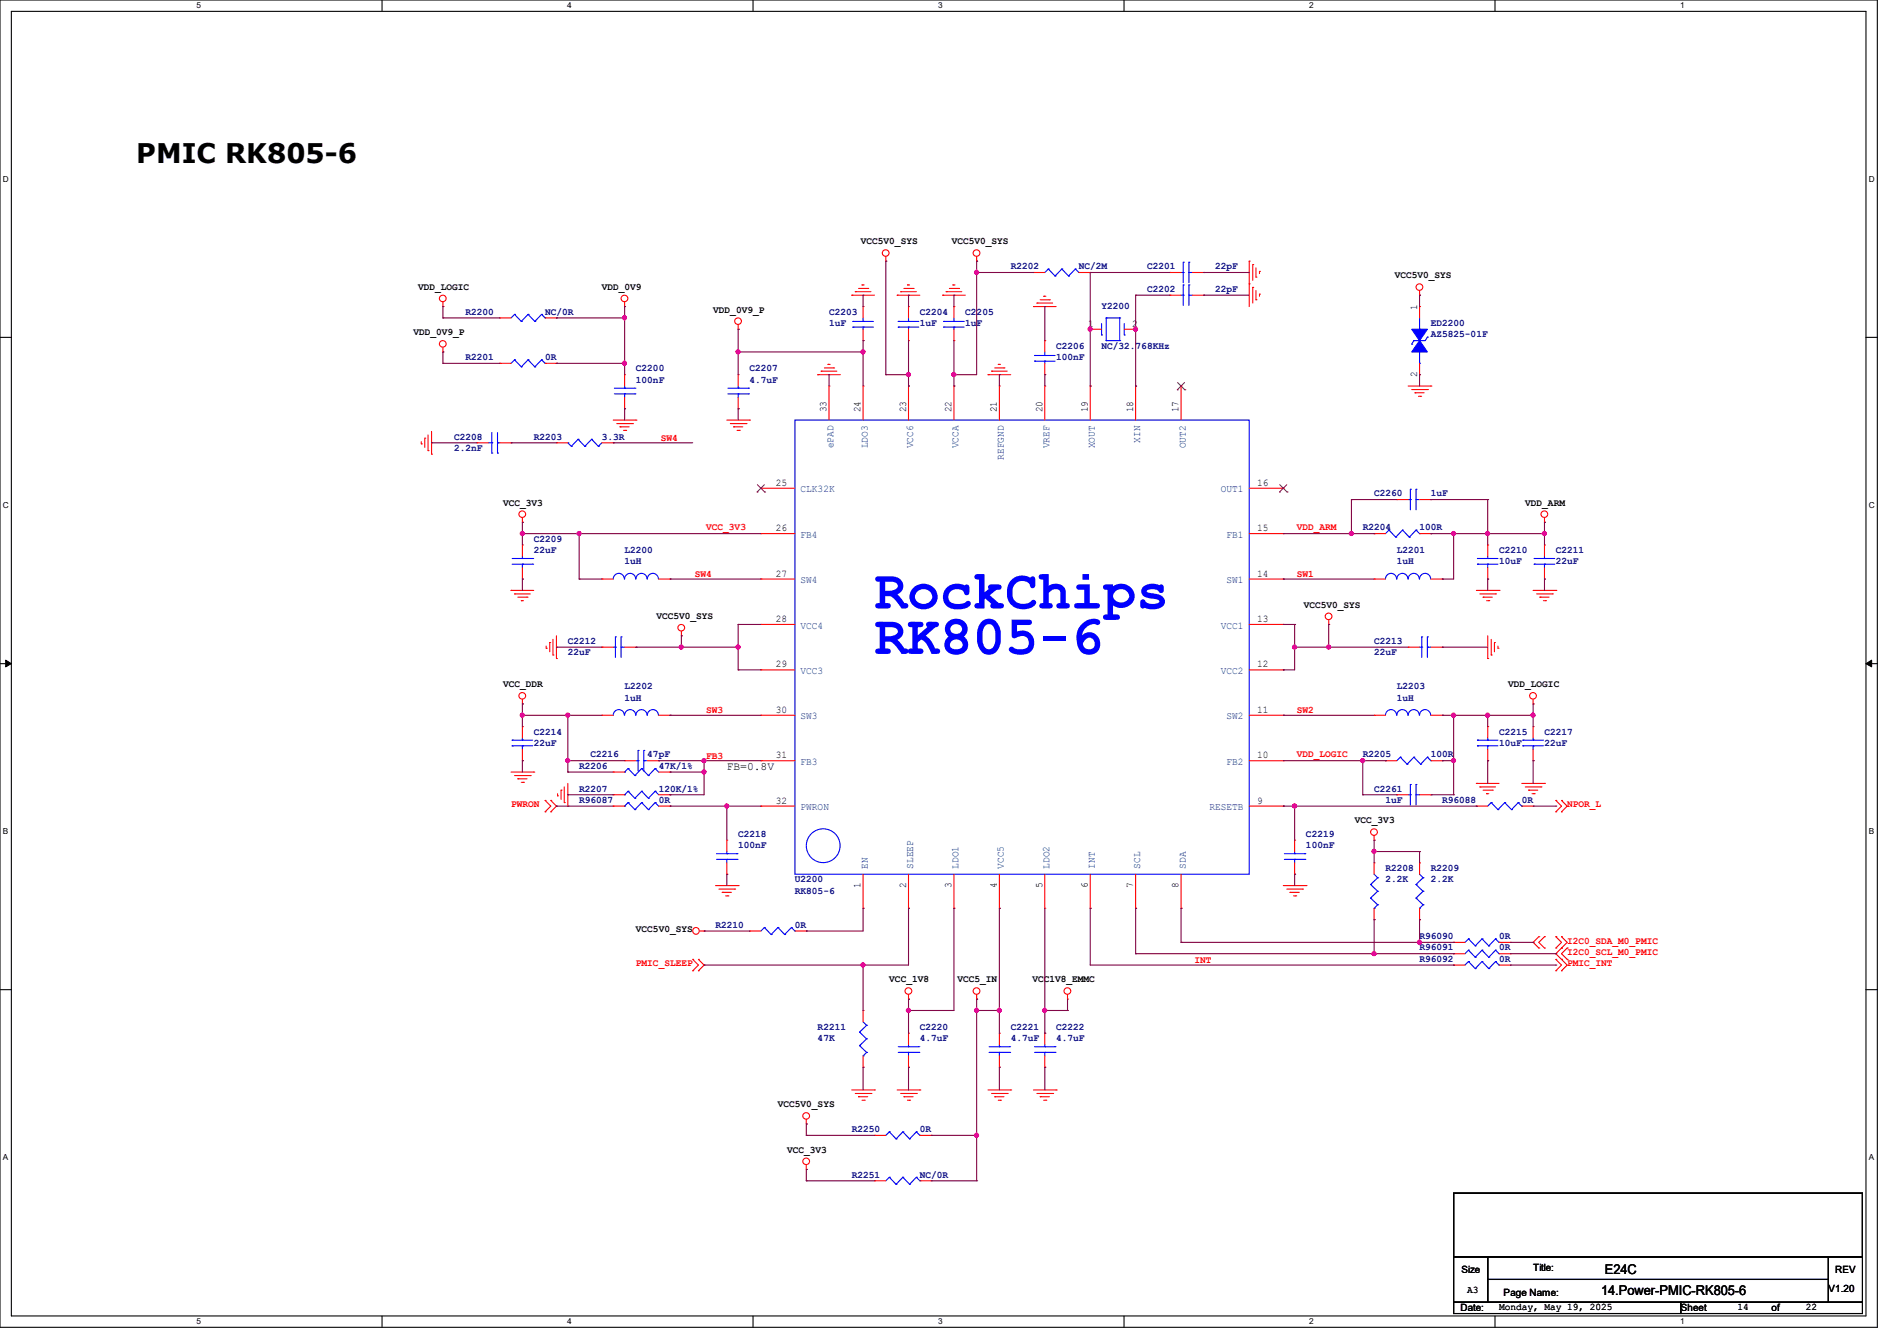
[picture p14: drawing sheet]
<svg xmlns="http://www.w3.org/2000/svg" width="297mm" height="210mm" viewBox="0 0 297 210" stroke-linecap="round" stroke-linejoin="round" font-family="sans-serif">
<defs><g id="words">
<g font-size="8.5" fill="#00f">
<text x="136.9" y="95.3">RockChips</text>
<text x="136.9" y="102.4">RK805-6</text>
</g>
<text font-size="4.2" x="21.3" y="25.6">PMIC RK805-6</text>
<g font-size="2.1">
<text x="250.7" y="202.9">14.Power-PMIC-RK805-6</text>
<text x="251.2" y="199.5">E24C</text>
</g>
<text font-size="1.8" x="113.8" y="120.5">FB=0.8V</text>
<g font-size="1.6">
<text x="134.8" y="38.3">VCC5V0_SYS</text>
<text x="149" y="38.3">VCC5V0_SYS</text>
<text x="65.4" y="45.4">VDD_LOGIC</text>
<text x="94.2" y="45.4">VDD_0V9</text>
<text x="218.4" y="43.6">VCC5V0_SYS</text>
<text x="64.7" y="52.5">VDD_0V9_P</text>
<text x="111.7" y="48.9">VDD_0V9_P</text>
<text x="170.3" y="51.2">1</text>
<text x="177.2" y="51.2">2</text>
<text x="221.9" y="48.6" transform="rotate(-90 221.9 48.6)">1</text>
<text x="221.9" y="59" transform="rotate(-90 221.9 59)">2</text>
<text x="129.4" y="64.6" transform="rotate(-90 129.4 64.6)">33</text>
<text x="134.7" y="64.6" transform="rotate(-90 134.7 64.6)">24</text>
<text x="141.9" y="64.6" transform="rotate(-90 141.9 64.6)">23</text>
<text x="149" y="64.6" transform="rotate(-90 149 64.6)">22</text>
<text x="156.1" y="64.6" transform="rotate(-90 156.1 64.6)">21</text>
<text x="163.2" y="64.6" transform="rotate(-90 163.2 64.6)">20</text>
<text x="170.3" y="64.6" transform="rotate(-90 170.3 64.6)">19</text>
<text x="177.4" y="64.6" transform="rotate(-90 177.4 64.6)">18</text>
<text x="184.5" y="64.6" transform="rotate(-90 184.5 64.6)">17</text>
<text x="121.5" y="76.1">25</text>
<text x="196.8" y="76.1">16</text>
<text x="78.8" y="79.2">VCC_3V3</text>
<text x="121.5" y="83.2">26</text>
<text x="196.8" y="83.2">15</text>
<text x="238.8" y="79.2">VDD_ARM</text>
<text x="121.5" y="90.3">27</text>
<text x="196.8" y="90.3">14</text>
<text x="204.1" y="95.2">VCC5V0_SYS</text>
<text x="102.8" y="96.9">VCC5V0_SYS</text>
<text x="121.5" y="97.4">28</text>
<text x="196.8" y="97.4">13</text>
<text x="78.8" y="107.6">VCC_DDR</text>
<text x="121.5" y="104.5">29</text>
<text x="196.8" y="104.5">12</text>
<text x="236.1" y="107.6">VDD_LOGIC</text>
<text x="121.5" y="111.6">30</text>
<text x="196.8" y="111.6">11</text>
<text x="121.5" y="118.7">31</text>
<text x="196.8" y="118.7">10</text>
<text x="121.5" y="125.9">32</text>
<text x="196.8" y="125.9">9</text>
<text x="212.1" y="128.9">VCC_3V3</text>
<text x="134.7" y="139" transform="rotate(-90 134.7 139)">1</text>
<text x="141.9" y="139" transform="rotate(-90 141.9 139)">2</text>
<text x="149" y="139" transform="rotate(-90 149 139)">3</text>
<text x="156.1" y="139" transform="rotate(-90 156.1 139)">4</text>
<text x="163.2" y="139" transform="rotate(-90 163.2 139)">5</text>
<text x="170.3" y="139" transform="rotate(-90 170.3 139)">6</text>
<text x="177.4" y="139" transform="rotate(-90 177.4 139)">7</text>
<text x="184.5" y="139" transform="rotate(-90 184.5 139)">8</text>
<text x="99.6" y="146">VCC5V0_SYS</text>
<text x="139.2" y="153.8">VCC_1V8</text>
<text x="149.9" y="153.8">VCC5_IN</text>
<text x="161.6" y="153.8">VCC1V8_EMMC</text>
<text x="121.8" y="173.4">VCC5V0_SYS</text>
<text x="123.2" y="180.5">VCC_3V3</text>
<text x="228.8" y="199.3">Size</text>
<text x="229.7" y="202.5">A3</text>
<text x="235.4" y="202.9">Page Name:</text>
<text x="240" y="199">Title:</text>
<text x="286.3" y="202.4">V1.20</text>
<text x="287.3" y="199.3">REV</text>
<text x="228.6" y="205.4">Date:</text>
<text x="234.7" y="205.1">Monday, May 19, 2025</text>
<text x="263.1" y="205.4">Sheet</text>
<text x="272" y="205.1">14</text>
<text x="277.4" y="205.4">of</text>
<text x="282.7" y="205.1">22</text>
</g>
<g font-size="1.6" fill="#00007f">
<text x="158.2" y="42.2">R2202</text>
<text x="168.9" y="42.2">NC/2M</text>
<text x="179.6" y="45.7">C2202</text>
<text x="179.6" y="42.2">C2201</text>
<text x="190.2" y="45.7">22pF</text>
<text x="190.2" y="42.2">22pF</text>
<text x="72.9" y="49.3">R2200</text>
<text x="85.3" y="49.3">NC/0R</text>
<text x="129.8" y="49.3">C2203</text>
<text x="129.8" y="51.1">1uF</text>
<text x="144" y="49.3">C2204</text>
<text x="144" y="51.1">1uF</text>
<text x="151.1" y="49.3">C2205</text>
<text x="151.1" y="51.1">1uF</text>
<text x="172.5" y="48.4">Y2200</text>
<text x="224" y="51.1">ED2200</text>
<text x="224" y="52.8">AZ5825-01F</text>
<text x="72.9" y="56.4">R2201</text>
<text x="85.3" y="56.4">0R</text>
<text x="99.6" y="58.2">C2200</text>
<text x="99.6" y="59.9">100nF</text>
<text x="117.3" y="58.2">C2207</text>
<text x="117.3" y="59.9">4.7uF</text>
<text x="165.4" y="54.6">C2206</text>
<text x="165.4" y="56.4">100nF</text>
<text x="172.5" y="54.6">NC/32.768KHz</text>
<text x="71.1" y="68.8">C2208</text>
<text x="71.1" y="70.6">2.2nF</text>
<text x="83.6" y="68.8">R2203</text>
<text x="94.2" y="68.8">3.3R</text>
<text x="215.1" y="77.7">C2260</text>
<text x="224" y="77.7">1uF</text>
<text x="213.4" y="83.1">R2204</text>
<text x="222.3" y="83.1">100R</text>
<text x="83.6" y="84.8">C2209</text>
<text x="83.6" y="86.6">22uF</text>
<text x="97.8" y="86.6">L2200</text>
<text x="97.8" y="88.4">1uH</text>
<text x="218.7" y="86.6">L2201</text>
<text x="218.7" y="88.4">1uH</text>
<text x="234.7" y="86.6">C2210</text>
<text x="234.7" y="88.4">10uF</text>
<text x="243.6" y="86.6">C2211</text>
<text x="243.6" y="88.4">22uF</text>
<text x="88.9" y="100.8">C2212</text>
<text x="215.1" y="100.8">C2213</text>
<text x="88.9" y="102.6">22uF</text>
<text x="97.8" y="108">L2202</text>
<text x="215.1" y="102.6">22uF</text>
<text x="218.7" y="108">L2203</text>
<text x="97.8" y="109.7">1uH</text>
<text x="218.7" y="109.7">1uH</text>
<text x="83.6" y="115.1">C2214</text>
<text x="83.6" y="116.8">22uF</text>
<text x="92.5" y="118.6">C2216</text>
<text x="101.3" y="118.6">47pF</text>
<text x="213.4" y="118.6">R2205</text>
<text x="224" y="118.6">100R</text>
<text x="234.7" y="115.1">C2215</text>
<text x="234.7" y="116.8">10uF</text>
<text x="241.8" y="115.1">C2217</text>
<text x="241.8" y="116.8">22uF</text>
<text x="90.7" y="125.7">R96087</text>
<text x="90.7" y="124">R2207</text>
<text x="90.7" y="120.4">R2206</text>
<text x="103.1" y="124">120K/1%</text>
<text x="103.1" y="120.4">47K/1%</text>
<text x="103.1" y="125.7">0R</text>
<text x="215.1" y="124">C2261</text>
<text x="216.9" y="125.7">1uF</text>
<text x="225.8" y="125.7">R96088</text>
<text x="238.3" y="125.7">0R</text>
<text x="115.6" y="131.1">C2218</text>
<text x="204.5" y="131.1">C2219</text>
<text x="115.6" y="132.8">100nF</text>
<text x="204.5" y="132.8">100nF</text>
<text x="216.9" y="136.4">R2208</text>
<text x="224" y="136.4">R2209</text>
<text x="124.5" y="138.2">U2200</text>
<text x="124.5" y="140">RK805-6</text>
<text x="216.9" y="138.2">2.2K</text>
<text x="224" y="138.2">2.2K</text>
<text x="112" y="145.3">R2210</text>
<text x="124.5" y="145.3">0R</text>
<text x="222.2" y="147.1">R96090</text>
<text x="222.2" y="148.8">R96091</text>
<text x="234.7" y="147.1">0R</text>
<text x="234.7" y="148.8">0R</text>
<text x="222.2" y="150.6">R96092</text>
<text x="234.7" y="150.6">0R</text>
<text x="128" y="161.3">R2211</text>
<text x="144" y="161.3">C2220</text>
<text x="158.2" y="161.3">C2221</text>
<text x="165.4" y="161.3">C2222</text>
<text x="128" y="163.1">47K</text>
<text x="144" y="163.1">4.7uF</text>
<text x="158.2" y="163.1">4.7uF</text>
<text x="165.4" y="163.1">4.7uF</text>
<text x="133.3" y="177.3">R2250</text>
<text x="144" y="177.3">0R</text>
<text x="133.3" y="184.4">R2251</text>
<text x="144" y="184.4">NC/0R</text>
</g>
<g font-size="1.6" fill="#f00">
<text x="103.5" y="69">SW4</text>
<text x="110.6" y="83">VCC_3V3</text>
<text x="203" y="83">VDD_ARM</text>
<text x="108.8" y="90.3">SW4</text>
<text x="203" y="90.3">SW1</text>
<text x="110.6" y="111.7">SW3</text>
<text x="203" y="111.7">SW2</text>
<text x="110.6" y="118.8">FB3</text>
<text x="203" y="118.6">VDD_LOGIC</text>
<text x="80" y="126.5">PWRON</text>
<text x="245.4" y="126.5">NPOR_L</text>
<text x="245.4" y="147.8">I2C0_SDA_M0_PMIC</text>
<text x="245.4" y="149.6">I2C0_SCL_M0_PMIC</text>
<text x="99.6" y="151.3">PMIC_SLEEP</text>
<text x="187" y="150.8">INT</text>
<text x="245.4" y="151.3">PMIC_INT</text>
</g>
<g font-size="1.6" fill="#003f7f">
<text x="130.5" y="70.2" transform="rotate(-90 130.5 70.2)">ePAD</text>
<text x="135.8" y="70.2" transform="rotate(-90 135.8 70.2)">LDO3</text>
<text x="143" y="70.2" transform="rotate(-90 143 70.2)">VCC6</text>
<text x="150.1" y="70.2" transform="rotate(-90 150.1 70.2)">VCCA</text>
<text x="164.3" y="70.2" transform="rotate(-90 164.3 70.2)">VREF</text>
<text x="171.4" y="70.2" transform="rotate(-90 171.4 70.2)">XOUT</text>
<text x="178.5" y="69.3" transform="rotate(-90 178.5 69.3)">XIN</text>
<text x="185.6" y="70.2" transform="rotate(-90 185.6 70.2)">OUT2</text>
<text x="125.3" y="77.1">CLK32K</text>
<text x="157.2" y="72" transform="rotate(-90 157.2 72)">REFGND</text>
<text x="191.1" y="77.1">OUT1</text>
<text x="125.3" y="84.2">FB4</text>
<text x="192" y="84.2">FB1</text>
<text x="125.3" y="91.3">SW4</text>
<text x="192" y="91.3">SW1</text>
<text x="125.3" y="98.4">VCC4</text>
<text x="191.1" y="98.4">VCC1</text>
<text x="125.3" y="105.5">VCC3</text>
<text x="191.1" y="105.5">VCC2</text>
<text x="125.3" y="112.7">SW3</text>
<text x="192" y="112.7">SW2</text>
<text x="125.3" y="119.8">FB3</text>
<text x="192" y="119.8">FB2</text>
<text x="125.3" y="126.9">PWRON</text>
<text x="189.4" y="126.9">RESETB</text>
<text x="135.8" y="136" transform="rotate(-90 135.8 136)">EN</text>
<text x="143" y="136" transform="rotate(-90 143 136)">SLEEP</text>
<text x="150.1" y="136" transform="rotate(-90 150.1 136)">LDO1</text>
<text x="157.2" y="136" transform="rotate(-90 157.2 136)">VCC5</text>
<text x="164.3" y="136" transform="rotate(-90 164.3 136)">LDO2</text>
<text x="171.4" y="136" transform="rotate(-90 171.4 136)">INT</text>
<text x="178.5" y="136" transform="rotate(-90 178.5 136)">SCL</text>
<text x="185.6" y="136" transform="rotate(-90 185.6 136)">SDA</text>
</g>
<g font-size="1.3">
<text x="30.8" y="1.3">5</text>
<text x="88.8" y="1.3">4</text>
<text x="146.9" y="1.3">3</text>
<text x="205" y="1.3">2</text>
<text x="263.1" y="1.3">1</text>
<text x=".5" y="28.4">D</text>
<text x="292.6" y="28.4">D</text>
<text x=".5" y="79.5">C</text>
<text x="292.6" y="79.5">C</text>
<text x=".5" y="130.6">B</text>
<text x="292.6" y="130.6">B</text>
<text x=".5" y="181.7">A</text>
<text x="292.6" y="181.7">A</text>
<text x="30.8" y="207.4">5</text>
<text x="88.8" y="207.4">4</text>
<text x="146.9" y="207.4">3</text>
<text x="205" y="207.4">2</text>
<text x="263.1" y="207.4">1</text>
</g>
</g></defs>
<g fill="none" stroke="#000" stroke-width=".17">
<path d="M0 0h293.9v207.9h-293.9zM1.8 1.8h290.3v204.3h-290.3zM59.8 0v1.8M117.9 0v1.8M176 0v1.8M234.1 0v1.8M0 52.8h1.8M292.1 52.8h1.8M0 103.9h1.8M292.1 103.9h1.8M0 155h1.8M292.1 155h1.8"/>
<path d="M227.6 186.9h64v9.9h-64zM227.6 196.8h5.3v7.1h-5.3zM232.9 196.8h53.4v3.6h-53.4zM286.3 196.8h5.3v7.1h-5.3zM59.8 206.1v1.8M117.9 206.1v1.8M176 206.1v1.8M227.6 203.9h35.5v1.8h-35.5zM232.9 200.4h53.4v3.5h-53.4zM234.1 206.1v1.8M263.1 203.9h28.5v1.8h-28.5z"/>
</g>
<path d="M.9 103.4l.9 .5-.9 .5zM292.1 103.9l.9-.5v1z" fill="#000"/>
<path d="M.9 103.4l.9 .5-.9 .5zM292.1 103.9l.9-.5v1z" fill="none" stroke="#000" stroke-width=".16"/>
<g fill="none" stroke="#f00" stroke-width=".17">
<path d="M69.3 48h.1M69.3 55.1h.1M69.3 47.3v.7M69.3 54.4v.7M97.8 48h.1M97.8 47.3v.7M115.6 51.6h.1M115.6 50.8v.8M128 58.7h.1M128 58.7h3.6M128.6 58.1h.1M128.6 58.1h2.4"/>
<path d="M129.1 57.6h1.4M129.6 57.1h.1M129.6 57.1h.4M130.5 57.6h.1M133.4 46.2h.1M133.4 46.2h3.5M133.9 45.7h.1M133.9 45.7h2.5M134.4 45.2h1.4M135 44.6h.1M135 44.6h.3M135.8 45.2h.1"/>
<path d="M138.7 40.9h.1M138.7 40.2v.7M140.5 46.2h.1M140.5 46.2h3.5M141 45.7h.1M141 45.7h2.5M141.5 45.2h1.5M142.1 44.6h.1M142.1 44.6h.3M142.2 53.3h.1M142.2 48h.1M142.2 48v1.8"/>
<path d="M142.2 51.6v1.7M143 45.2h.1M147.6 46.2h.1M147.6 46.2h3.5M148.1 45.7h.1M148.1 45.7h2.5M148.6 45.2h1.5M149.2 44.6h.1M149.2 44.6h.3M150.1 45.2h.1M152.9 40.9h.1M152.9 40.2v.7"/>
<path d="M154.7 58.7h.1M154.7 58.7h3.5M155.2 58.1h.1M155.2 58.1h2.5M155.7 57.6h1.5M156.3 57.1h.1M156.3 57.1h.3M157.2 57.6h.1M161.8 48h.1M161.8 42.7h.1M161.8 48h3.6M161.8 42.7h1.8"/>
<path d="M162.3 47.5h.1M162.3 47.5h2.5M162.9 46.9h1.4M163.4 46.4h.1M163.4 46.4h.3M164.3 46.9h.1M168.9 42.7h1.8M170.7 42.7h.1M195.6 40.9h.1M195.6 44.5h.1M195.6 40.9v7.1M196.1 41.4h.1"/>
<path d="M196.1 45h.1M196.1 41.4v2.5M196.1 45v2.5M196.6 43.4h.1M196.6 46.9h.1M196.6 42v1.4M196.6 45.5v1.4M197.2 42.5h.1M197.2 46.1h.1M197.2 42.5v.3M197.2 46.1v.3M222.3 46.2h.1"/>
<path d="M222.3 45.5v.7M66 69.5h.1M66 69.2v.3M66.5 68.6h.1M66.5 68.6v1.5M67 70.6h.1M67 68.1v2.5M67.6 71.1h.1M67.6 67.6v3.5M74.7 69.3h.1M74.7 69.3h1.8M78.2 69.3h1.8"/>
<path d="M80 69.3h.1M96 65.8h3.6M96.6 66.3h2.4M97.1 66.8h.1M97.1 66.8h1.4M97.6 67.4h.4M98 67.4h.1M99 66.3h.1M99.6 65.8h.1M113.8 65.8h3.5M114.3 66.3h2.5M114.9 66.8h.1"/>
<path d="M114.9 66.8h1.4M115.4 67.4h.3M115.7 67.4h.1M116.8 66.3h.1M117.3 65.8h.1M220.5 60.5h3.5M221 61h2.5M221.5 61.5h.1M221.5 61.5h1.5M222.1 62.1h.3M222.4 62.1h.1M223.5 61h.1"/>
<path d="M224 60.5h.1M80 92.5h.1M80 92.5h3.6M80.6 93h.1M80.6 93h2.4M81.1 93.5h1.4M81.6 94.1h.1M81.6 94.1h.4M81.8 81.8h.1M81.8 81.1v.7M82.5 93.5h.1M87.1 99.6v3.5"/>
<path d="M106.7 99.6h.1M106.7 98.8v.8M208 97.8h.1M208 97.1v.7M231.1 92.5h3.6M231.7 93h2.4M232.2 93.5h.1M232.2 93.5h1.4M232.7 94.1h.4M232.9 85.3h.1M232.9 90.7h.1M232.9 85.3v1.8"/>
<path d="M232.9 88.9v1.8M232.9 99.6v3.5M233.1 94.1h.1M234.1 93h.1M234.7 92.5h.1M240 92.5h3.6M240.6 93h2.4M241.1 93.5h.1M241.1 93.5h1.4M241.6 94.1h.4M241.8 81.8h.1M241.8 81.1v.7"/>
<path d="M242 94.1h.1M243 93h.1M243.6 92.5h.1M81.8 110.2h.1M81.8 109.5v.7M85.5 101.5h.1M85.5 101.2v.3M86.1 100.6h.1M86.1 100.6v1.5M86.6 102.6h.1M86.6 100.1v2.5M87.1 103.1h.1"/>
<path d="M232.9 103.1h.1M233.5 102.6h.1M233.5 100.1v2.5M234 100.6h.1M234 100.6v1.5M234.5 101.5h.1M234.5 101.2v.3M240 110.2h.1M240 113.8h.1M240 119.1h.1M240 109.5v.7M240 113.8v1.8"/>
<path d="M240 117.3v1.8M80 120.9h3.6M80.6 121.5h2.4M81.1 122h.1M81.1 122h1.4M81.6 122.5h.4M82 122.5h.1M83 121.5h.1M83.6 120.9h.1M85.3 125.4h.1M85.3 127.1h.1M85.3 125.4l.9 .8-.9 .9"/>
<path d="M86.2 127.1h.1M86.2 125.4h.1M86.2 125.4l.9 .8-.9 .9M87.3 124.6h.1M87.3 124.3v.3M87.8 123.7h.1M87.8 123.7v1.5M88.3 125.7h.1M88.3 123.2v2.5M88.9 126.2h.1M88.9 122.7v3.5M96 126.2h.1"/>
<path d="M96 126.2h1.8M103.1 126.2h1.8M104.9 126.2h.1M112 138.7h3.6M112.6 139.2h2.4M113.1 139.7h.1M113.1 139.7h1.4M115 139.2h.1M115.6 138.7h.1M200.9 138.7h3.6M201.5 139.2h2.4M202 139.7h.1"/>
<path d="M202 139.7h1.4M203.9 139.2h.1M204.5 138.7h.1M215.1 131.6h.1M215.1 135.1h.1M215.1 130.9v.7M215.1 135.1v1.8M231.1 122.7h.1M231.1 122.7h3.6M231.7 123.2h.1M231.7 123.2h2.4M232.2 123.7h1.4"/>
<path d="M232.7 124.3h.1M232.7 124.3h.4M233.6 123.7h.1M238.3 122.7h3.5M238.8 123.2h2.5M239.3 123.7h.1M239.3 123.7h1.4M239.9 124.3h.3M240.2 124.3h.1M241.3 123.2h.1M241.8 122.7h.1M243.6 127.1h.1"/>
<path d="M243.6 125.4h.1M243.6 125.4l.9 .8-.9 .9M244.5 127.1h.1M244.5 125.4h.1M244.5 125.4l.9 .8-.9 .9M108.5 150.2h.1M108.5 152h.1M108.5 150.2l.8 .9-.8 .9M109.3 152h.1M109.3 150.2h.1M109.3 150.2l.9 .9-.9 .9M109.5 145.8h.7"/>
<path d="M110.2 145.8h.1M113.6 140.3h.4M114 140.3h.1M142.2 156.5h.1M142.2 155.7v.8M152.9 156.5h.1M152.9 155.7v.8M167.1 156.5h.1M167.1 155.7v.8M202.5 140.3h.4M202.9 140.3h.1M215.1 144h.1"/>
<path d="M215.1 142.2v1.8M227.6 147.6h.1M227.6 147.6h1.8M234.7 147.6h1.8M236.5 147.6h.1M240.9 146.7h.1M240.9 148.5h.1M240.9 146.7l-.9 .9 .9 .9M241.8 148.5h.1M241.8 146.7h.1M241.8 146.7l-.9 .9 .9 .9M243.6 148.5h.1"/>
<path d="M243.6 146.7h.1M243.6 150.2h.1M243.6 152h.1M243.6 150.2l.9 .9-.9 .9M243.6 146.7l.9 .9-.9 .9M244.5 148.5h.1M244.5 146.7h.1M244.5 150.2h.1M244.5 152h.1M244.5 146.7l.9 .9-1.8 1.8 1.8 1.7-.9 .9M245.4 150.2h.1M245.4 148.5h.1"/>
<path d="M245.4 148.5l-.9 .9 .9 .8M126.2 176h.1M126.2 175.3v.7M133.4 170.7h3.5M133.9 171.2h2.5M134.4 171.7h.1M134.4 171.7h1.4M135 172.3h.3M135.3 172.3h.1M136.4 171.2h.1M136.9 170.7h.1M140.5 170.7h3.5"/>
<path d="M141 171.2h2.5M141.5 171.7h.1M141.5 171.7h1.5M142.1 172.3h.3M142.2 161.8h.1M142.2 167.1h.1M142.2 161.8v1.8M142.2 165.4v1.7M142.4 172.3h.1M143.5 171.2h.1M144 170.7h.1M154.7 170.7h3.5"/>
<path d="M155.2 171.2h2.5M155.7 171.7h.1M155.7 171.7h1.5M156.3 172.3h.3M156.6 172.3h.1M157.7 171.2h.1M158.2 170.7h.1M161.8 170.7h3.6M162.3 171.2h2.5M162.9 171.7h.1M162.9 171.7h1.4M163.4 172.3h.3"/>
<path d="M163.7 172.3h.1M164.8 171.2h.1M165.4 170.7h.1M126.2 183.1h.1M126.2 182.4v.7"/>
<circle cx="138.7" cy="39.6" r=".52"/>
<circle cx="152.9" cy="39.6" r=".52"/>
<circle cx="69.3" cy="46.7" r=".52"/>
<circle cx="69.3" cy="53.8" r=".52"/>
<circle cx="97.8" cy="46.7" r=".52"/>
<circle cx="115.6" cy="50.3" r=".52"/>
<circle cx="222.2" cy="45" r=".52"/>
<circle cx="81.8" cy="80.5" r=".52"/>
<circle cx="106.7" cy="98.3" r=".52"/>
<circle cx="208" cy="96.5" r=".52"/>
<circle cx="241.8" cy="80.5" r=".52"/>
<circle cx="81.8" cy="109" r=".52"/>
<circle cx="240" cy="109" r=".52"/>
<circle cx="215.1" cy="130.3" r=".52"/>
<circle cx="109" cy="145.8" r=".52"/>
<circle cx="142.2" cy="155.2" r=".52"/>
<circle cx="152.9" cy="155.2" r=".52"/>
<circle cx="167.1" cy="155.2" r=".52"/>
<circle cx="126.2" cy="174.8" r=".52"/>
<circle cx="126.2" cy="181.9" r=".52"/>
</g>
<g fill="none" stroke="#00f" stroke-width=".17">
<path d="M140.6 50.3h.1M140.6 51.2h.1M140.6 50.3h3.2M140.6 51.2h3.2M142.2 51.2h.1M142.2 50.3h.1M142.2 49.8v.5M142.2 51.2v.4M164.1 42.1h.1M164.1 42.1l-.5 .6M164.1 42.1l1.1 1.1M165.2 43.2h.1"/>
<path d="M166.2 42.1h.1M166.2 42.1l-1 1.1M166.2 42.1l1.1 1.1M167.3 43.2h.1M168.4 42.1h.1M168.4 42.1l-1.1 1.1M168.4 42.1l.5 .6M168.9 42.7h.1M221.4 53.3h.1M221.4 53.3h1.7M222.3 51.6h.1M222.3 56.9h.1"/>
<path d="M222.3 49.8v1.8M222.3 55.1v1.8M76.5 69.3h.5M77 71h.1M77 69.3h.1M77 67.7v3.3M77.9 69.3h.1M77.9 71h.1M77.9 69.3h.3M77.9 67.7v3.3M231.3 88.4h.1M231.3 87.5h.1"/>
<path d="M231.3 88.4h3.2M231.3 87.5h3.2M232.9 87.5h.1M232.9 88.4h.1M232.9 87.1v.4M232.9 88.4v.5M238.4 116.8h.1M238.4 115.9h.1M238.4 116.8h3.2M238.4 115.9h3.2M240 115.9h.1M240 116.8h.1"/>
<path d="M240 115.6v.3M240 116.8v.5M97.8 126.2h.1M98.3 125.7h.1M98.3 125.7l1.1 1.1M98.3 125.7l-.5 .5M99.4 126.8h.1M100.5 125.7h.1M100.5 125.7l1 1.1M100.5 125.7l-1.1 1.1M101.5 126.8h.1M102.6 125.7h.1"/>
<path d="M102.6 125.7l.5 .5M102.6 125.7l-1.1 1.1M214.6 138.5h.1M214.6 138.5l1.1 1.1M215.1 136.9l.6 .6M215.7 137.5h.1M215.7 139.6h.1M215.7 137.5l-1.1 1M215.7 139.6l-1.1 1M214.6 140.6h.1M214.6 140.6l1.1 1.1M215.1 142.2h.1"/>
<path d="M215.7 141.7h.1M215.7 141.7l-.6 .5M229.9 147h.1M229.9 147l-.5 .6M229.9 147l1.1 1.1M231 148.1h.1M232 147h.1M232 147l-1 1.1M232 147l1.1 1.1M233.1 148.1h.1M234.1 147h.1M234.1 147l-1 1.1"/>
<path d="M234.1 147l.6 .6M234.7 147.6h.1M140.6 164.8h3.2M140.6 163.9h3.2M142.2 163.9h.1M142.2 164.8h.1M142.2 163.6v.3M142.2 164.8v.6M143.8 164.8h.1M143.8 163.9h.1"/>
</g>
<path d="M221 51.6h2.5l-1.2 1.7z" fill-rule="evenodd" fill="#00f"/>
<path d="M221 51.6h2.5l-1.2 1.7zM221 53.9h.1M221.4 53.3l-.4 .6M223.5 52.8h.1M223.5 52.8l-.4 .5" fill="none" stroke="#00f" stroke-width=".17"/>
<path d="M222.3 53.3l1.2 1.8h-2.5z" fill-rule="evenodd" fill="#00f"/>
<g fill="none" stroke="#00f" stroke-width=".17">
<path d="M80.6 56.3h.1M80.6 49.2h.1M80.6 56.3l-.6 .6M80.6 56.3l1 1.1M80.6 49.2l-.6 .6M80.6 49.2l1 1.1M81.6 57.4h.1M81.6 50.3h.1M82.7 56.3h.1M82.7 49.2h.1M82.7 56.3l-1.1 1.1M82.7 56.3l1 1.1"/>
<path d="M82.7 49.2l-1.1 1.1M82.7 49.2l1 1.1M83.7 57.4h.1M83.7 50.3h.1M84.8 56.3h.1M84.8 49.2h.1M84.8 56.3l-1.1 1.1M84.8 56.3l.5 .6M84.8 49.2l-1.1 1.1M84.8 49.2l.5 .6M85.3 56.9h.1M85.3 49.8h.1"/>
<path d="M133.5 50.3h.1M133.5 51.2h.1M133.5 50.3h3.2M133.5 51.2h3.2M135.1 51.2h.1M135.1 50.3h.1M135.1 49.8v.5M135.1 51.2v.4M147.7 50.3h.1M147.7 51.2h.1M147.7 50.3h3.3M147.7 51.2h3.3"/>
<path d="M149.4 51.2h.1M149.4 50.3h.1M149.4 49.8v.5M149.4 51.2v.4M162 55.7h.1M162 56.6h.1M162 55.7h3.2M162 56.6h3.2M163.6 56.6h.1M163.6 55.7h.1M163.6 55.1v.6M163.6 56.6v.3"/>
<path d="M172.5 52.5h.1M172.5 50.7v1.8M173.2 53.3h.1M173.2 49.8h.1M173.2 49.8v3.5M173.2 53.3h2.1M173.2 49.8h2.1M175.3 53.3h.1M175.3 49.8h.1M175.3 49.8v3.5M176 52.5h.1M176 50.7v1.8"/>
<path d="M184.9 46.2h.4M184.9 42.7h.4M185.3 46.2h.1M185.3 44.6h.1M185.3 42.7h.1M185.3 41.1h.1M185.3 41.1v3.2M185.3 44.6v3.2M186.1 44.6h.1M186.1 46.2h.1M186.1 41.1h.1M186.1 42.7h.1"/>
<path d="M186.1 46.2h.6M186.1 41.1v3.2M186.1 44.6v3.2M186.1 42.7h.6M222.3 53.3l1.2 1.8h-2.5zM88.9 69.3h.1M88.9 69.3l.6 .6M89.5 69.9h.1M90.5 68.8h.1M90.5 68.8l1.1 1.1M90.5 68.8l-1 1.1M91.6 69.9h.1"/>
<path d="M92.6 68.8h.1M92.6 68.8l1.1 1.1M92.6 68.8l-1 1.1M93.7 69.9h.1M94.2 69.3l-.5 .6M96.2 61.7h3.2M96.2 60.8h3.2M97.8 60.8h.1M97.8 61.7h.1M97.8 60.5v.3M97.8 61.7v.5M99.4 61.7h.1"/>
<path d="M99.4 60.8h.1M114 61.7h3.2M114 60.8h3.2M115.6 60.8h.1M115.6 61.7h.1M115.6 60.5v.3M115.6 61.7v.5M117.2 61.7h.1M117.2 60.8h.1M124.5 65.8h71.1v71.1h-71.1zM220.5 78.2h.3M220.8 78.2h.1"/>
<path d="M220.8 76.6h.1M220.8 76.6v3.2M221.7 76.6h.1M221.7 78.2h.1M221.7 78.2h.6M221.7 76.6v3.2M80.2 88.4h3.2M80.2 87.5h3.2M81.8 87.5h.1M81.8 88.4h.1M81.8 87.1v.4M81.8 88.4v.5"/>
<path d="M83.4 88.4h.1M83.4 87.5h.1M96 90.7a.87 .87 0 0 1 .9-.9 .87 .87 0 0 1 .8 .9M96.4 99.7h.1M96.4 99.7v3.3M97.2 99.7h.1M97.2 99.7v3.3M97.8 90.7a.87 .87 0 0 1 .9-.9 .87 .87 0 0 1 .8 .9M99.6 90.7a.87 .87 0 0 1 .8-.9 .87 .87 0 0 1 .9 .9M101.3 90.7a.87 .87 0 0 1 .9-.9 .87 .87 0 0 1 .9 .9M216.9 90.7a.87 .87 0 0 1 .9-.9 .87 .87 0 0 1 .9 .9M217.5 83h.1"/>
<path d="M217.5 83l-.6 .6M217.5 83l1 1.1M218.5 84.1h.1M218.7 90.7a.87 .87 0 0 1 .9-.9 .87 .87 0 0 1 .8 .9M219.6 83h.1M219.6 83l-1.1 1.1M219.6 83l1 1.1M220.5 90.7a.87 .87 0 0 1 .8-.9 .87 .87 0 0 1 .9 .9M220.6 84.1h.1M221.7 83h.1M221.7 83l-1.1 1.1M221.7 83l.6 .6"/>
<path d="M222.3 90.7a.87 .87 0 0 1 .8-.9 .87 .87 0 0 1 .9 .9M222.3 83.6h.1M222.6 99.7h.1M222.6 99.7v3.3M223.5 99.7h.1M223.5 99.7v3.3M240.2 88.4h.1M240.2 87.5h.1M240.2 88.4h3.2M240.2 87.5h3.2M241.8 87.5h.1M241.8 88.4h.1"/>
<path d="M241.8 87.1v.4M241.8 88.4v.5M80.2 116.8h.1M80.2 115.9h.1M80.2 116.8h3.2M80.2 115.9h3.2M81.8 115.9h.1M81.8 116.8h.1M81.8 115.6v.3M81.8 116.8v.5M96 112a.87 .87 0 0 1 .9-.9 .87 .87 0 0 1 .8 .9M96 101.3h.4"/>
<path d="M96.4 101.3h.1M97.2 101.3h.1M97.2 101.3h.6M97.8 112a.87 .87 0 0 1 .9-.9 .87 .87 0 0 1 .8 .9M99.6 112a.87 .87 0 0 1 .8-.9 .87 .87 0 0 1 .9 .9M99.6 119.1h.3M99.9 119.1h.1M99.9 117.5h.1M99.9 117.5v3.2M100.8 117.5h.1M100.8 119.1h.1M100.8 119.1h.5"/>
<path d="M100.8 117.5v3.2M101.3 112a.87 .87 0 0 1 .9-.9 .87 .87 0 0 1 .9 .9M216.9 112a.87 .87 0 0 1 .9-.9 .87 .87 0 0 1 .9 .9M218.7 112a.87 .87 0 0 1 .9-.9 .87 .87 0 0 1 .8 .9M219.2 118.6h.1M219.2 118.6l-.5 .5M219.2 118.6l1.1 1.1M220.3 119.7h.1M220.5 112a.87 .87 0 0 1 .8-.9 .87 .87 0 0 1 .9 .9M221.4 118.6h.1M221.4 118.6l-1.1 1.1M221.4 118.6l1 1.1"/>
<path d="M222.3 112a.87 .87 0 0 1 .8-.9 .87 .87 0 0 1 .9 .9M222.3 101.3h.3M222.4 119.7h.1M222.6 101.3h.1M223.5 118.6h.1M223.5 101.3h.1M223.5 118.6l-1.1 1.1M223.5 118.6l.5 .5M223.5 101.3h.5M224 119.1h.1M231.3 116.8h.1M231.3 115.9h.1"/>
<path d="M231.3 116.8h3.2M231.3 115.9h3.2M232.9 115.9h.1M232.9 116.8h.1M232.9 115.6v.3M232.9 116.8v.5M97.8 124.5h.1M97.8 120.9h.1M98.3 123.9h.1M98.3 120.4h.1M98.3 123.9l1.1 1.1M98.3 123.9l-.5 .6"/>
<path d="M98.3 120.4l1.1 1.1M98.3 120.4l-.5 .5M99.4 125h.1M99.4 121.5h.1M100.5 123.9h.1M100.5 120.4h.1M100.5 123.9l1 1.1M100.5 123.9l-1.1 1.1M100.5 120.4l1 1.1M100.5 120.4l-1.1 1.1M101.5 125h.1M101.5 121.5h.1"/>
<path d="M102.6 123.9h.1M102.6 120.4h.1M102.6 123.9l.5 .6M102.6 123.9l-1.1 1.1M102.6 120.4l.5 .5M102.6 120.4l-1.1 1.1M112.2 134.6h3.2M112.2 133.7h3.2M113.8 133.7h.1M113.8 134.6h.1M113.8 133.4v.3M113.8 134.6v.5"/>
<path d="M115.4 134.6h.1M115.4 133.7h.1M201.1 134.6h3.2M201.1 133.7h3.2M202.7 133.7h.1M202.7 134.6h.1M202.7 133.4v.3M202.7 134.6v.5M204.3 134.6h.1M204.3 133.7h.1M220.5 124.5h.3M220.8 124.5h.1"/>
<path d="M220.8 122.9h.1M220.8 122.9v3.2M221.7 138.5h.1M221.7 122.9h.1M221.7 124.5h.1M221.7 122.9v3.2M221.7 138.5l1.1 1.1M221.7 124.5h.6M222.3 136.9l.5 .6M222.8 137.5h.1M222.8 139.6h.1M222.8 137.5l-1.1 1"/>
<path d="M222.8 139.6l-1.1 1M233.5 125.7h.1M233.5 125.7l-.6 .5M233.5 125.7l1 1.1M234.5 126.8h.1M235.6 125.7h.1M235.6 125.7l-1.1 1.1M235.6 125.7l1 1.1M236.6 126.8h.1M237.7 125.7h.1M237.7 125.7l-1.1 1.1M237.7 125.7l.6 .5"/>
<path d="M238.3 126.2h.1M119.7 145.2h.1M119.7 145.2l-.6 .6M119.7 145.2l1 1.1M120.7 146.3h.1M121.8 145.2h.1M121.8 145.2l-1.1 1.1M121.8 145.2l1.1 1.1M122.9 146.3h.1M123.9 145.2h.1M123.9 145.2l-1 1.1M123.9 145.2l.6 .6"/>
<path d="M124.5 145.8h.1M221.7 140.6h.1M221.7 140.6l1.1 1.1M222.3 142.2h.1M222.8 141.7h.1M222.8 141.7l-.5 .5M229.9 150.6h.1M229.9 148.8h.1M229.9 150.6l-.5 .5M229.9 150.6l1.1 1.1M229.9 148.8l-.5 .6M229.9 148.8l1.1 1.1"/>
<path d="M231 151.7h.1M231 149.9h.1M232 150.6h.1M232 148.8h.1M232 150.6l-1 1.1M232 150.6l1.1 1.1M232 148.8l-1 1.1M232 148.8l1.1 1.1M233.1 151.7h.1M233.1 149.9h.1M234.1 150.6h.1M234.1 148.8h.1"/>
<path d="M234.1 150.6l-1 1.1M234.1 150.6l.6 .5M234.1 148.8l-1 1.1M234.1 148.8l.6 .6M234.7 151.1h.1M234.7 149.4h.1M134.6 161.6h.1M134.6 163.7h.1M134.6 161.6l1.1 1.1M134.6 163.7l1.1 1.1M135.1 165.4h.1M135.1 160l.6 .6"/>
<path d="M135.7 160.6h.1M135.7 162.7h.1M135.7 164.8h.1M135.7 160.6l-1.1 1M135.7 162.7l-1.1 1M135.7 164.8l-.6 .6M139.2 177.3h.1M139.2 177.3l-.5 .5M139.2 177.3l1.1 1.1M140.3 178.4h.1M141.4 177.3h.1M141.4 177.3l-1.1 1.1"/>
<path d="M141.4 177.3l1 1.1M142.4 178.4h.1M143.5 177.3h.1M143.5 177.3l-1.1 1.1M143.5 177.3l.5 .5M144 177.8h.1M154.9 164.8h3.2M154.9 163.9h3.2M156.5 163.9h.1M156.5 164.8h.1M156.5 163.6v.3M156.5 164.8v.6"/>
<path d="M158.1 164.8h.1M158.1 163.9h.1M162 164.8h3.2M162 163.9h3.2M163.6 163.9h.1M163.6 164.8h.1M163.6 163.6v.3M163.6 164.8v.6M165.2 164.8h.1M165.2 163.9h.1M139.2 184.4h.1M139.2 184.4l-.5 .5"/>
<path d="M139.2 184.4l1.1 1.1M140.3 185.5h.1M141.4 184.4h.1M141.4 184.4l-1.1 1.1M141.4 184.4l1 1.1M142.4 185.5h.1M143.5 184.4h.1M143.5 184.4l-1.1 1.1M143.5 184.4l.5 .5M144 184.9h.1"/>
<circle cx="128.9" cy="132.4" r="2.65"/>
</g>
<g fill="none" stroke="#f00" stroke-width=".17">
<path d="M78.2 56.9h.1M78.2 49.8h.1M78.2 56.9h1.8M78.2 49.8h1.8M85.3 56.9h1.8M85.3 49.8h1.8M87.1 56.9h.1M87.1 49.8h.1M97.8 58.7h.1M97.8 58.7v1.8M115.6 58.7h.1M115.6 58.7v1.8"/>
<path d="M135.1 53.3h.1M135.1 48h.1M135.1 48v1.8M135.1 51.6v1.7M149.4 53.3h.1M149.4 48h.1M149.4 48v1.8M149.4 51.6v1.7M163.6 58.7h.1M163.6 53.3h.1M163.6 53.3v1.8M163.6 56.9v1.8"/>
<path d="M170.7 51.6h.1M170.7 51.6h1.8M176 51.6h1.8M177.8 51.6h.1M183.1 46.2h.1M183.1 42.7h.1M183.1 46.2h1.8M183.1 42.7h1.8M186.7 46.2h1.8M186.7 42.7h1.8M188.5 46.2h.1M188.5 42.7h.1"/>
<path d="M222.3 48h.1M222.3 58.7h.1M222.3 48v1.8M222.3 56.9v1.8M87.1 69.3h.1M87.1 69.3h1.8M94.2 69.3h1.8M96 69.3h.1M97.8 64h.1M97.8 62.2v1.8M115.6 64h.1M115.6 62.2v1.8"/>
<path d="M119.1 76.5h.1M119.1 76.5h5.4M129.8 60.5h.1M129.8 60.5v5.3M135.1 60.5h.1M135.1 60.5v5.3M142.2 60.5h.1M142.2 60.5v5.3M149.4 60.5h.1M149.4 60.5v5.3M156.5 60.5h.1M156.5 60.5v5.3"/>
<path d="M163.6 60.5h.1M163.6 60.5v5.3M170.7 60.5h.1M170.7 60.5v5.3M177.8 60.5h.1M177.8 60.5v5.3M184.9 60.5h.1M184.9 60.5v5.3M195.6 76.5h5.3M200.9 76.5h.1M218.7 78.2h.1M218.7 78.2h1.8"/>
<path d="M222.3 78.2h1.7M224 78.2h.1M81.8 85.3h.1M81.8 90.7h.1M81.8 85.3v1.8M81.8 88.9v1.8M94.2 90.7h.1M94.2 90.7h1.8M103.1 90.7h1.8M104.9 90.7h.1M119.1 83.6h.1M119.1 90.7h.1"/>
<path d="M119.1 97.8h.1M119.1 90.7h5.4M119.1 83.6h5.4M119.1 97.8h5.4M195.6 90.7h5.3M195.6 83.6h5.3M195.6 97.8h5.3M200.9 97.8h.1M200.9 90.7h.1M200.9 83.6h.1M215.1 90.7h.1M215.1 83.6h.1"/>
<path d="M215.1 90.7h1.8M215.1 83.6h1.8M222.3 83.6h1.7M224 83.6h.1M224 90.7h1.8M225.8 90.7h.1M241.8 85.3h.1M241.8 90.7h.1M241.8 85.3v1.8M241.8 88.9v1.8M81.8 113.8h.1M81.8 119.1h.1"/>
<path d="M81.8 113.8v1.8M81.8 117.3v1.8M94.2 112h.1M94.2 101.3h.1M94.2 112h1.8M94.2 101.3h1.8M97.8 119.1h.1M97.8 119.1h1.8M97.8 101.3h1.8M99.6 101.3h.1M101.3 119.1h1.8M103.1 119.1h.1"/>
<path d="M103.1 112h1.8M104.9 112h.1M119.1 104.9h.1M119.1 112h.1M119.1 119.1h.1M119.1 112h5.4M119.1 119.1h5.4M119.1 104.9h5.4M195.6 112h5.3M195.6 119.1h5.3M195.6 104.9h5.3M200.9 119.1h.1"/>
<path d="M200.9 112h.1M200.9 104.9h.1M215.1 112h.1M215.1 112h1.8M216.9 119.1h.1M216.9 119.1h1.8M220.5 101.3h.1M220.5 101.3h1.8M224 112h1.8M224 119.1h1.8M224 101.3h1.8M225.8 119.1h.1"/>
<path d="M225.8 112h.1M225.8 101.3h.1M232.9 113.8h.1M232.9 119.1h.1M232.9 113.8v1.8M232.9 117.3v1.8M96 124.5h.1M96 120.9h.1M96 124.5h1.8M96 120.9h1.8M103.1 124.5h1.8M103.1 120.9h1.8"/>
<path d="M104.9 124.5h.1M104.9 120.9h.1M113.8 131.6h.1M113.8 136.9h.1M113.8 131.6v1.8M113.8 135.1v1.8M119.1 126.2h.1M119.1 126.2h5.4M135.1 136.9v5.3M142.2 136.9v5.3M149.4 136.9v5.3M156.5 136.9v5.3"/>
<path d="M163.6 136.9v5.3M170.7 136.9v5.3M177.8 136.9v5.3M184.9 136.9v5.3M195.6 126.2h5.3M200.9 126.2h.1M202.7 131.6h.1M202.7 136.9h.1M202.7 131.6v1.8M202.7 135.1v1.8M218.7 124.5h.1M218.7 124.5h1.8"/>
<path d="M222.3 135.1h.1M222.3 135.1v1.8M222.3 124.5h1.7M224 124.5h.1M231.1 126.2h.1M231.1 126.2h1.8M238.3 126.2h1.7M240 126.2h.1M117.3 145.8h.1M117.3 145.8h1.8M124.5 145.8h1.7M126.2 145.8h.1"/>
<path d="M135.1 158.2h.1M135.1 142.2h.1M135.1 158.2v1.8M142.2 142.2h.1M149.4 142.2h.1M156.5 142.2h.1M163.6 142.2h.1M170.7 142.2h.1M177.8 142.2h.1M184.9 142.2h.1M222.3 144h.1M222.3 142.2v1.8"/>
<path d="M227.6 151.1h.1M227.6 149.4h.1M227.6 151.1h1.8M227.6 149.4h1.8M234.7 151.1h1.8M234.7 149.4h1.8M236.5 151.1h.1M236.5 149.4h.1M135.1 167.1h.1M135.1 165.4v1.7M136.9 177.8h.1M136.9 177.8h1.8"/>
<path d="M144 177.8h1.8M145.8 177.8h.1M156.5 161.8h.1M156.5 167.1h.1M156.5 161.8v1.8M156.5 165.4v1.7M163.6 161.8h.1M163.6 167.1h.1M163.6 161.8v1.8M163.6 165.4v1.7M136.9 184.9h.1M136.9 184.9h1.8"/>
<path d="M144 184.9h1.8M145.8 184.9h.1"/>
</g>
<path d="M184.4 59.9l1.1 1.1M185.5 59.9l-1.2 1.1M118.5 77h.1M118.6 75.9l1.1 1.1M119.7 75.9l-1.2 1.1M119.7 77h.1M184.3 61h.1M185.5 61h.1M200.3 77h.1M200.4 75.9l1.1 1.1M201.5 75.9l-1.2 1.1M201.5 77h.1" fill="none" stroke="#7f3f00" stroke-width=".16"/>
<path d="M69.3 48h.1M69.3 49.8h.1M69.3 48v1.8M69.3 49.8h8.9M87.1 49.8h.1M87.1 49.8h10.7M97.8 48h.1M97.8 49.8h.1M97.8 48v8.9" fill="none" stroke="#7f003f" stroke-width=".17"/>
<circle cx="97.8" cy="56.9" r=".32" fill="#f0f"/>
<circle cx="97.8" cy="56.9" r=".32" fill="none" stroke="#f0f" stroke-width=".17"/>
<circle cx="97.8" cy="49.8" r=".32" fill="#f0f"/>
<circle cx="97.8" cy="49.8" r=".32" fill="none" stroke="#f0f" stroke-width=".17"/>
<path d="M69.3 55.1h.1M69.3 55.1v1.8M138.7 40.9h.1M138.7 40.9v17.8M152.9 40.9h.1M152.9 42.7h.1M152.9 40.9v17.8M152.9 42.7h8.9" fill="none" stroke="#7f003f" stroke-width=".17"/>
<circle cx="152.9" cy="42.7" r=".32" fill="#f0f"/>
<circle cx="152.9" cy="42.7" r=".32" fill="none" stroke="#f0f" stroke-width=".17"/>
<g fill="none" stroke="#7f003f" stroke-width=".17">
<path d="M69.3 56.9h.1M69.3 56.9h8.9M87.1 56.9h.1M87.1 56.9h10.7M97.8 56.9h.1M97.8 56.9v1.8M115.6 51.6h.1M115.6 51.6v3.5M135.1 46.2h.1M135.1 46.2v1.8M142.2 46.2h.1M142.2 46.2v1.8"/>
<path d="M149.4 46.2h.1M149.4 46.2v1.8M163.6 48h.1M163.6 48v5.3M170.7 51.6h.1M170.7 42.7h.1M170.7 42.7v8.9M170.7 42.7h12.4M177.8 51.6h.1M177.8 46.2h.1M177.8 46.2v5.4M177.8 46.2h5.3"/>
<path d="M188.5 42.7h.1M188.5 46.2h.1M188.5 42.7h7.1M188.5 46.2h7.1M97.8 64h.1M97.8 64v1.8"/>
</g>
<circle cx="115.5" cy="55.1" r=".32" fill="#f0f"/>
<circle cx="115.5" cy="55.1" r=".32" fill="none" stroke="#f0f" stroke-width=".17"/>
<path d="M170.7 51.6v8.9M170.7 60.5h.1" fill="none" stroke="#7f003f" stroke-width=".17"/>
<circle cx="170.7" cy="51.5" r=".32" fill="#f0f"/>
<circle cx="170.7" cy="51.5" r=".32" fill="none" stroke="#f0f" stroke-width=".17"/>
<path d="M177.8 51.6v8.9M177.8 60.5h.1" fill="none" stroke="#7f003f" stroke-width=".17"/>
<circle cx="177.8" cy="51.5" r=".32" fill="#f0f"/>
<circle cx="177.8" cy="51.5" r=".32" fill="none" stroke="#f0f" stroke-width=".17"/>
<path d="M135.1 53.3h.1M135.1 53.3v1.8" fill="none" stroke="#7f003f" stroke-width=".17"/>
<circle cx="135.1" cy="55.1" r=".32" fill="#f0f"/>
<circle cx="135.1" cy="55.1" r=".32" fill="none" stroke="#f0f" stroke-width=".17"/>
<path d="M142.2 58.7h.1M142.2 53.3v5.4" fill="none" stroke="#7f003f" stroke-width=".17"/>
<circle cx="142.2" cy="58.7" r=".32" fill="#f0f"/>
<circle cx="142.2" cy="58.7" r=".32" fill="none" stroke="#f0f" stroke-width=".17"/>
<path d="M149.4 58.7h.1M149.4 53.3v5.4" fill="none" stroke="#7f003f" stroke-width=".17"/>
<circle cx="149.3" cy="58.7" r=".32" fill="#f0f"/>
<circle cx="149.3" cy="58.7" r=".32" fill="none" stroke="#f0f" stroke-width=".17"/>
<g fill="none" stroke="#7f003f" stroke-width=".17">
<path d="M115.6 55.1h.1M115.6 55.1v3.6M115.6 55.1h19.5M129.8 58.7h.1M129.8 58.7v1.8M135.1 55.1h.1M135.1 55.1v5.4M138.7 58.7h.1M138.7 58.7h3.5v1.8M149.4 58.7h.1M149.4 58.7h3.5M149.4 58.7v1.8"/>
<path d="M156.5 58.7h.1M156.5 58.7v1.8M163.6 58.7h.1M163.6 58.7v1.8M222.3 46.2h.1M222.3 58.7h.1M222.3 46.2v1.8M222.3 58.7v1.8M67.6 69.3h.1M67.6 69.3h7.1M80 69.3h.1M80 69.3h7.1"/>
<path d="M96 69.3h.1M96 69.3h12.5M115.6 64h.1M115.6 64v1.8M142.2 60.5h.1M149.4 60.5h.1M211.6 78.2h.1M211.6 78.2v5.4"/>
</g>
<circle cx="211.6" cy="83.5" r=".32" fill="#f0f"/>
<circle cx="211.6" cy="83.5" r=".32" fill="none" stroke="#f0f" stroke-width=".17"/>
<path d="M211.6 78.2h.1M211.6 78.2h7.1M224 78.2h.1M224 78.2h8.9M232.9 78.2h.1M232.9 78.2v5.4" fill="none" stroke="#7f003f" stroke-width=".17"/>
<circle cx="232.9" cy="83.5" r=".32" fill="#f0f"/>
<circle cx="232.9" cy="83.5" r=".32" fill="none" stroke="#f0f" stroke-width=".17"/>
<path d="M81.8 81.8h.1M81.8 83.6h.1M81.8 81.8v1.8M81.8 83.6h8.9M241.8 81.8h.1M241.8 81.8v1.8" fill="none" stroke="#7f003f" stroke-width=".17"/>
<circle cx="81.8" cy="83.5" r=".32" fill="#f0f"/>
<circle cx="81.8" cy="83.5" r=".32" fill="none" stroke="#f0f" stroke-width=".17"/>
<path d="M81.8 83.6h.1M81.8 83.6v1.7M90.7 83.6h.1M90.7 83.6h28.4" fill="none" stroke="#7f003f" stroke-width=".17"/>
<circle cx="90.7" cy="83.5" r=".32" fill="#f0f"/>
<circle cx="90.7" cy="83.5" r=".32" fill="none" stroke="#f0f" stroke-width=".17"/>
<path d="M90.7 83.6h.1M90.7 83.6v7.1M200.9 83.6h14.2M211.6 83.6h.1M215.1 83.6h.1M224 83.6h.1M224 83.6h8.9M227.6 83.6h.1M227.6 83.6v7.1" fill="none" stroke="#7f003f" stroke-width=".17"/>
<circle cx="227.6" cy="83.5" r=".32" fill="#f0f"/>
<circle cx="227.6" cy="83.5" r=".32" fill="none" stroke="#f0f" stroke-width=".17"/>
<path d="M232.9 83.6h.1M232.9 83.6v1.7M232.9 83.6h8.9" fill="none" stroke="#7f003f" stroke-width=".17"/>
<circle cx="241.8" cy="83.5" r=".32" fill="#f0f"/>
<circle cx="241.8" cy="83.5" r=".32" fill="none" stroke="#f0f" stroke-width=".17"/>
<g fill="none" stroke="#7f003f" stroke-width=".17">
<path d="M81.8 90.7h.1M81.8 90.7v1.8M90.7 90.7h.1M90.7 90.7h3.5M106.7 99.6h.1M106.7 99.6v1.7M115.6 97.8h.1M115.6 97.8h3.5M115.6 97.8v3.5h-16M200.9 90.7h.1M200.9 97.8h.1M200.9 90.7h14.2"/>
<path d="M200.9 97.8h1.8M202.7 97.8h.1M202.7 97.8v3.5M208 97.8h.1M208 97.8v3.5M225.8 90.7h.1M225.8 90.7h1.8M232.9 90.7h.1M232.9 90.7v1.8M241.8 83.6h.1M241.8 90.7h.1M241.8 83.6v1.7"/>
<path d="M241.8 90.7v1.8M87.1 101.3h.1M87.1 101.3h7.1M99.6 101.3h.1M106.7 101.3h.1"/>
</g>
<circle cx="115.5" cy="101.3" r=".32" fill="#f0f"/>
<circle cx="115.5" cy="101.3" r=".32" fill="none" stroke="#f0f" stroke-width=".17"/>
<circle cx="106.7" cy="101.3" r=".32" fill="#f0f"/>
<circle cx="106.7" cy="101.3" r=".32" fill="none" stroke="#f0f" stroke-width=".17"/>
<path d="M115.6 101.3h.1M115.6 101.3v3.6M202.7 101.3h.1M202.7 101.3h5.3" fill="none" stroke="#7f003f" stroke-width=".17"/>
<circle cx="208" cy="101.3" r=".32" fill="#f0f"/>
<circle cx="208" cy="101.3" r=".32" fill="none" stroke="#f0f" stroke-width=".17"/>
<circle cx="202.7" cy="101.3" r=".32" fill="#f0f"/>
<circle cx="202.7" cy="101.3" r=".32" fill="none" stroke="#f0f" stroke-width=".17"/>
<g fill="none" stroke="#7f003f" stroke-width=".17">
<path d="M81.8 110.2h.1M81.8 112h.1M81.8 110.2v3.6M81.8 112h7.1M115.6 104.9h.1M115.6 104.9h3.5M200.9 104.9h.1M202.7 101.3h.1M202.7 101.3v3.6h-1.8M208 101.3h.1M208 101.3h12.5M225.8 101.3h.1"/>
<path d="M225.8 101.3h7.1M240 110.2h.1M240 110.2v1.8"/>
</g>
<circle cx="81.8" cy="112" r=".32" fill="#f0f"/>
<circle cx="81.8" cy="112" r=".32" fill="none" stroke="#f0f" stroke-width=".17"/>
<path d="M88.9 112h.1M88.9 112v7.1" fill="none" stroke="#7f003f" stroke-width=".17"/>
<circle cx="88.9" cy="112" r=".32" fill="#f0f"/>
<circle cx="88.9" cy="112" r=".32" fill="none" stroke="#f0f" stroke-width=".17"/>
<path d="M88.9 112h.1M88.9 112h5.3M104.9 112h.1M104.9 112h14.2M200.9 112h.1M200.9 112h14.2M225.8 112h.1M225.8 112h1.8M227.6 112h.1M227.6 112v7.1" fill="none" stroke="#7f003f" stroke-width=".17"/>
<circle cx="227.6" cy="119.1" r=".32" fill="#f0f"/>
<circle cx="227.6" cy="119.1" r=".32" fill="none" stroke="#f0f" stroke-width=".17"/>
<circle cx="227.6" cy="112" r=".32" fill="#f0f"/>
<circle cx="227.6" cy="112" r=".32" fill="none" stroke="#f0f" stroke-width=".17"/>
<path d="M227.6 112h.1M227.6 112h5.3" fill="none" stroke="#7f003f" stroke-width=".17"/>
<circle cx="232.9" cy="112" r=".32" fill="#f0f"/>
<circle cx="232.9" cy="112" r=".32" fill="none" stroke="#f0f" stroke-width=".17"/>
<path d="M232.9 112h.1M232.9 112h7.1" fill="none" stroke="#7f003f" stroke-width=".17"/>
<circle cx="240" cy="112" r=".32" fill="#f0f"/>
<circle cx="240" cy="112" r=".32" fill="none" stroke="#f0f" stroke-width=".17"/>
<path d="M81.8 119.1h.1M81.8 119.1v1.8M88.9 119.1h.1M88.9 119.1h8.9M232.9 112h.1M232.9 112v1.8M240 112h.1M240 112v1.8" fill="none" stroke="#7f003f" stroke-width=".17"/>
<circle cx="88.9" cy="119.1" r=".32" fill="#f0f"/>
<circle cx="88.9" cy="119.1" r=".32" fill="none" stroke="#f0f" stroke-width=".17"/>
<path d="M88.9 119.1h.1M88.9 119.1v1.8M103.1 119.1h.1M103.1 119.1h16M110.2 119.1h.1" fill="none" stroke="#7f003f" stroke-width=".17"/>
<circle cx="110.2" cy="119.1" r=".32" fill="#f0f"/>
<circle cx="110.2" cy="119.1" r=".32" fill="none" stroke="#f0f" stroke-width=".17"/>
<path d="M110.2 119.1h.1M110.2 119.1v1.8" fill="none" stroke="#7f003f" stroke-width=".17"/>
<circle cx="110.2" cy="120.9" r=".32" fill="#f0f"/>
<circle cx="110.2" cy="120.9" r=".32" fill="none" stroke="#f0f" stroke-width=".17"/>
<path d="M200.9 119.1h12.5M213.4 119.1h.1" fill="none" stroke="#7f003f" stroke-width=".17"/>
<circle cx="213.3" cy="119.1" r=".32" fill="#f0f"/>
<circle cx="213.3" cy="119.1" r=".32" fill="none" stroke="#f0f" stroke-width=".17"/>
<g fill="none" stroke="#7f003f" stroke-width=".17">
<path d="M213.4 119.1h.1M213.4 119.1h3.5M213.4 119.1v5.4M216.9 119.1h.1M225.8 119.1h.1M225.8 119.1h1.8M227.6 119.1h.1M227.6 119.1v5.4M232.9 119.1h.1M232.9 119.1v3.6M240 119.1h.1M240 119.1v3.6"/>
<path d="M88.9 120.9h.1M88.9 124.5h.1M88.9 124.5h7.1M88.9 120.9h7.1M104.9 120.9h.1M104.9 124.5h.1M104.9 120.9h5.3M110.2 120.9h.1M110.2 120.9v3.6h-5.3M113.8 126.2h.1M113.8 126.2h5.3M200.9 126.2h.1"/>
<path d="M200.9 126.2h1.8M202.7 126.2h.1M202.7 126.2v5.4M213.4 124.5h.1M213.4 124.5h5.3M215.1 131.6h.1M215.1 133.4h.1M215.1 131.6v3.5M215.1 133.4h7.2M224 124.5h3.6M227.6 124.5h.1"/>
</g>
<circle cx="215.1" cy="133.3" r=".32" fill="#f0f"/>
<circle cx="215.1" cy="133.3" r=".32" fill="none" stroke="#f0f" stroke-width=".17"/>
<g fill="none" stroke="#7f003f" stroke-width=".17">
<path d="M113.8 136.9h.1M113.8 136.9v1.8M202.7 136.9h.1M202.7 136.9v1.8M222.3 133.4h.1M222.3 133.4v1.7M135.1 142.2h.1M135.1 142.2v3.6M142.2 142.2h.1M142.2 142.2v8.9M149.4 142.2h.1M149.4 142.2v16"/>
<path d="M156.5 142.2h.1M156.5 142.2v16"/>
</g>
<circle cx="156.4" cy="158.2" r=".32" fill="#f0f"/>
<circle cx="156.4" cy="158.2" r=".32" fill="none" stroke="#f0f" stroke-width=".17"/>
<path d="M163.6 158.2h.1M163.6 142.2v16" fill="none" stroke="#7f003f" stroke-width=".17"/>
<circle cx="163.6" cy="158.2" r=".32" fill="#f0f"/>
<circle cx="163.6" cy="158.2" r=".32" fill="none" stroke="#f0f" stroke-width=".17"/>
<g fill="none" stroke="#7f003f" stroke-width=".17">
<path d="M110.2 145.8h.1M110.2 145.8h7.1M126.2 145.8h.1M126.2 145.8h8.9M170.7 142.2h.1M170.7 142.2v8.9M177.8 142.2h.1M177.8 142.2v7.2M184.9 142.2h.1M184.9 147.6h.1M184.9 142.2v5.4M215.1 144h.1"/>
<path d="M215.1 144v5.4M222.3 144h.1M222.3 144v3.6h-37.4"/>
</g>
<circle cx="222.2" cy="147.6" r=".32" fill="#f0f"/>
<circle cx="222.2" cy="147.6" r=".32" fill="none" stroke="#f0f" stroke-width=".17"/>
<path d="M110.2 151.1h.1M110.2 151.1h32M135.1 151.1h.1M135.1 151.1v7.1M177.8 149.4h.1M177.8 149.4h37.3" fill="none" stroke="#7f003f" stroke-width=".17"/>
<circle cx="135.1" cy="151.1" r=".32" fill="#f0f"/>
<circle cx="135.1" cy="151.1" r=".32" fill="none" stroke="#f0f" stroke-width=".17"/>
<path d="M142.2 156.5h.1M142.2 156.5v1.7M152.9 156.5h.1M152.9 156.5v1.7M170.7 151.1h56.9M227.6 151.1h.1" fill="none" stroke="#7f003f" stroke-width=".17"/>
<circle cx="152.9" cy="158.2" r=".32" fill="#f0f"/>
<circle cx="152.9" cy="158.2" r=".32" fill="none" stroke="#f0f" stroke-width=".17"/>
<path d="M142.2 158.2h.1M142.2 158.2h7.2M167.1 158.2h.1M167.1 156.5v1.7" fill="none" stroke="#7f003f" stroke-width=".17"/>
<circle cx="142.2" cy="158.2" r=".32" fill="#f0f"/>
<circle cx="142.2" cy="158.2" r=".32" fill="none" stroke="#f0f" stroke-width=".17"/>
<g fill="none" stroke="#7f003f" stroke-width=".17">
<path d="M142.2 158.2h.1M142.2 158.2v3.6M156.5 158.2h.1M156.5 158.2h-3.6v19.6M156.5 158.2v3.6M163.6 158.2h.1M163.6 158.2h3.5M163.6 158.2v3.6M126.2 176h.1M126.2 177.8h.1M126.2 176v1.8M126.2 177.8h10.7"/>
<path d="M135.1 167.1h.1M135.1 167.1v3.6M142.2 167.1h.1M142.2 167.1v3.6M145.8 177.8h.1M145.8 177.8h7.1M152.9 177.8h.1M156.5 167.1h.1M156.5 167.1v3.6M163.6 161.8h.1M163.6 167.1h.1M163.6 167.1v3.6"/>
</g>
<circle cx="152.9" cy="177.8" r=".32" fill="#f0f"/>
<circle cx="152.9" cy="177.8" r=".32" fill="none" stroke="#f0f" stroke-width=".17"/>
<path d="M104.9 126.2h.1M104.9 126.2h8.9M113.8 126.2h.1M113.8 126.2v5.4M152.9 177.8h.1M152.9 177.8v7.1M126.2 183.1h.1M126.2 184.9h.1M126.2 183.1v1.8M126.2 184.9h10.7M145.8 184.9h7.1M152.9 184.9h.1" fill="none" stroke="#7f003f" stroke-width=".17"/>
<circle cx="113.8" cy="126.2" r=".32" fill="#f0f"/>
<circle cx="113.8" cy="126.2" r=".32" fill="none" stroke="#f0f" stroke-width=".17"/>
<path d="M87.1 126.2h.1M87.1 126.2h8.9M202.7 126.2h28.4M231.1 126.2h.1" fill="none" stroke="#7f003f" stroke-width=".17"/>
<circle cx="202.7" cy="126.2" r=".32" fill="#f0f"/>
<circle cx="202.7" cy="126.2" r=".32" fill="none" stroke="#f0f" stroke-width=".17"/>
<path d="M240 126.2h3.6M243.6 126.2h.1M215.1 149.4h12.5M222.3 147.6h5.3M227.6 147.6h.1M227.6 149.4h.1" fill="none" stroke="#7f003f" stroke-width=".17"/>
<circle cx="215.1" cy="149.3" r=".32" fill="#f0f"/>
<circle cx="215.1" cy="149.3" r=".32" fill="none" stroke="#f0f" stroke-width=".17"/>
<path d="M104.9 90.7h.1M104.9 90.7h14.2M236.5 151.1h7.1M236.5 149.4h7.1M236.5 147.6h3.5M240 147.6h.1M243.6 151.1h.1M243.6 149.4h.1" fill="none" stroke="#7f003f" stroke-width=".17"/>
<circle cx="97.8" cy="56.9" r=".32" fill="#f0f"/>
<circle cx="97.8" cy="56.9" r=".32" fill="none" stroke="#f0f" stroke-width=".17"/>
<circle cx="97.8" cy="49.8" r=".32" fill="#f0f"/>
<circle cx="97.8" cy="49.8" r=".32" fill="none" stroke="#f0f" stroke-width=".17"/>
<circle cx="152.9" cy="42.7" r=".32" fill="#f0f"/>
<circle cx="152.9" cy="42.7" r=".32" fill="none" stroke="#f0f" stroke-width=".17"/>
<circle cx="115.5" cy="55.1" r=".32" fill="#f0f"/>
<circle cx="115.5" cy="55.1" r=".32" fill="none" stroke="#f0f" stroke-width=".17"/>
<circle cx="170.7" cy="51.5" r=".32" fill="#f0f"/>
<circle cx="170.7" cy="51.5" r=".32" fill="none" stroke="#f0f" stroke-width=".17"/>
<circle cx="177.8" cy="51.5" r=".32" fill="#f0f"/>
<circle cx="177.8" cy="51.5" r=".32" fill="none" stroke="#f0f" stroke-width=".17"/>
<circle cx="135.1" cy="55.1" r=".32" fill="#f0f"/>
<circle cx="135.1" cy="55.1" r=".32" fill="none" stroke="#f0f" stroke-width=".17"/>
<circle cx="142.2" cy="58.7" r=".32" fill="#f0f"/>
<circle cx="142.2" cy="58.7" r=".32" fill="none" stroke="#f0f" stroke-width=".17"/>
<circle cx="149.3" cy="58.7" r=".32" fill="#f0f"/>
<circle cx="149.3" cy="58.7" r=".32" fill="none" stroke="#f0f" stroke-width=".17"/>
<circle cx="211.6" cy="83.5" r=".32" fill="#f0f"/>
<circle cx="211.6" cy="83.5" r=".32" fill="none" stroke="#f0f" stroke-width=".17"/>
<circle cx="232.9" cy="83.5" r=".32" fill="#f0f"/>
<circle cx="232.9" cy="83.5" r=".32" fill="none" stroke="#f0f" stroke-width=".17"/>
<circle cx="81.8" cy="83.5" r=".32" fill="#f0f"/>
<circle cx="81.8" cy="83.5" r=".32" fill="none" stroke="#f0f" stroke-width=".17"/>
<circle cx="90.7" cy="83.5" r=".32" fill="#f0f"/>
<circle cx="90.7" cy="83.5" r=".32" fill="none" stroke="#f0f" stroke-width=".17"/>
<circle cx="227.6" cy="83.5" r=".32" fill="#f0f"/>
<circle cx="227.6" cy="83.5" r=".32" fill="none" stroke="#f0f" stroke-width=".17"/>
<circle cx="241.8" cy="83.5" r=".32" fill="#f0f"/>
<circle cx="241.8" cy="83.5" r=".32" fill="none" stroke="#f0f" stroke-width=".17"/>
<circle cx="115.5" cy="101.3" r=".32" fill="#f0f"/>
<circle cx="115.5" cy="101.3" r=".32" fill="none" stroke="#f0f" stroke-width=".17"/>
<circle cx="106.7" cy="101.3" r=".32" fill="#f0f"/>
<circle cx="106.7" cy="101.3" r=".32" fill="none" stroke="#f0f" stroke-width=".17"/>
<circle cx="208" cy="101.3" r=".32" fill="#f0f"/>
<circle cx="208" cy="101.3" r=".32" fill="none" stroke="#f0f" stroke-width=".17"/>
<circle cx="202.7" cy="101.3" r=".32" fill="#f0f"/>
<circle cx="202.7" cy="101.3" r=".32" fill="none" stroke="#f0f" stroke-width=".17"/>
<circle cx="81.8" cy="112" r=".32" fill="#f0f"/>
<circle cx="81.8" cy="112" r=".32" fill="none" stroke="#f0f" stroke-width=".17"/>
<circle cx="88.9" cy="112" r=".32" fill="#f0f"/>
<circle cx="88.9" cy="112" r=".32" fill="none" stroke="#f0f" stroke-width=".17"/>
<circle cx="227.6" cy="119.1" r=".32" fill="#f0f"/>
<circle cx="227.6" cy="119.1" r=".32" fill="none" stroke="#f0f" stroke-width=".17"/>
<circle cx="227.6" cy="112" r=".32" fill="#f0f"/>
<circle cx="227.6" cy="112" r=".32" fill="none" stroke="#f0f" stroke-width=".17"/>
<circle cx="232.9" cy="112" r=".32" fill="#f0f"/>
<circle cx="232.9" cy="112" r=".32" fill="none" stroke="#f0f" stroke-width=".17"/>
<circle cx="240" cy="112" r=".32" fill="#f0f"/>
<circle cx="240" cy="112" r=".32" fill="none" stroke="#f0f" stroke-width=".17"/>
<circle cx="88.9" cy="119.1" r=".32" fill="#f0f"/>
<circle cx="88.9" cy="119.1" r=".32" fill="none" stroke="#f0f" stroke-width=".17"/>
<circle cx="110.2" cy="119.1" r=".32" fill="#f0f"/>
<circle cx="110.2" cy="119.1" r=".32" fill="none" stroke="#f0f" stroke-width=".17"/>
<circle cx="110.2" cy="120.9" r=".32" fill="#f0f"/>
<circle cx="110.2" cy="120.9" r=".32" fill="none" stroke="#f0f" stroke-width=".17"/>
<circle cx="213.3" cy="119.1" r=".32" fill="#f0f"/>
<circle cx="213.3" cy="119.1" r=".32" fill="none" stroke="#f0f" stroke-width=".17"/>
<circle cx="215.1" cy="133.3" r=".32" fill="#f0f"/>
<circle cx="215.1" cy="133.3" r=".32" fill="none" stroke="#f0f" stroke-width=".17"/>
<circle cx="156.4" cy="158.2" r=".32" fill="#f0f"/>
<circle cx="156.4" cy="158.2" r=".32" fill="none" stroke="#f0f" stroke-width=".17"/>
<circle cx="163.6" cy="158.2" r=".32" fill="#f0f"/>
<circle cx="163.6" cy="158.2" r=".32" fill="none" stroke="#f0f" stroke-width=".17"/>
<circle cx="222.2" cy="147.6" r=".32" fill="#f0f"/>
<circle cx="222.2" cy="147.6" r=".32" fill="none" stroke="#f0f" stroke-width=".17"/>
<circle cx="135.1" cy="151.1" r=".32" fill="#f0f"/>
<circle cx="135.1" cy="151.1" r=".32" fill="none" stroke="#f0f" stroke-width=".17"/>
<circle cx="152.9" cy="158.2" r=".32" fill="#f0f"/>
<circle cx="152.9" cy="158.2" r=".32" fill="none" stroke="#f0f" stroke-width=".17"/>
<circle cx="142.2" cy="158.2" r=".32" fill="#f0f"/>
<circle cx="142.2" cy="158.2" r=".32" fill="none" stroke="#f0f" stroke-width=".17"/>
<circle cx="152.9" cy="177.8" r=".32" fill="#f0f"/>
<circle cx="152.9" cy="177.8" r=".32" fill="none" stroke="#f0f" stroke-width=".17"/>
<circle cx="113.8" cy="126.2" r=".32" fill="#f0f"/>
<circle cx="113.8" cy="126.2" r=".32" fill="none" stroke="#f0f" stroke-width=".17"/>
<circle cx="202.7" cy="126.2" r=".32" fill="#f0f"/>
<circle cx="202.7" cy="126.2" r=".32" fill="none" stroke="#f0f" stroke-width=".17"/>
<circle cx="215.1" cy="149.3" r=".32" fill="#f0f"/>
<circle cx="215.1" cy="149.3" r=".32" fill="none" stroke="#f0f" stroke-width=".17"/>
<use href="#words"/>
</svg>
